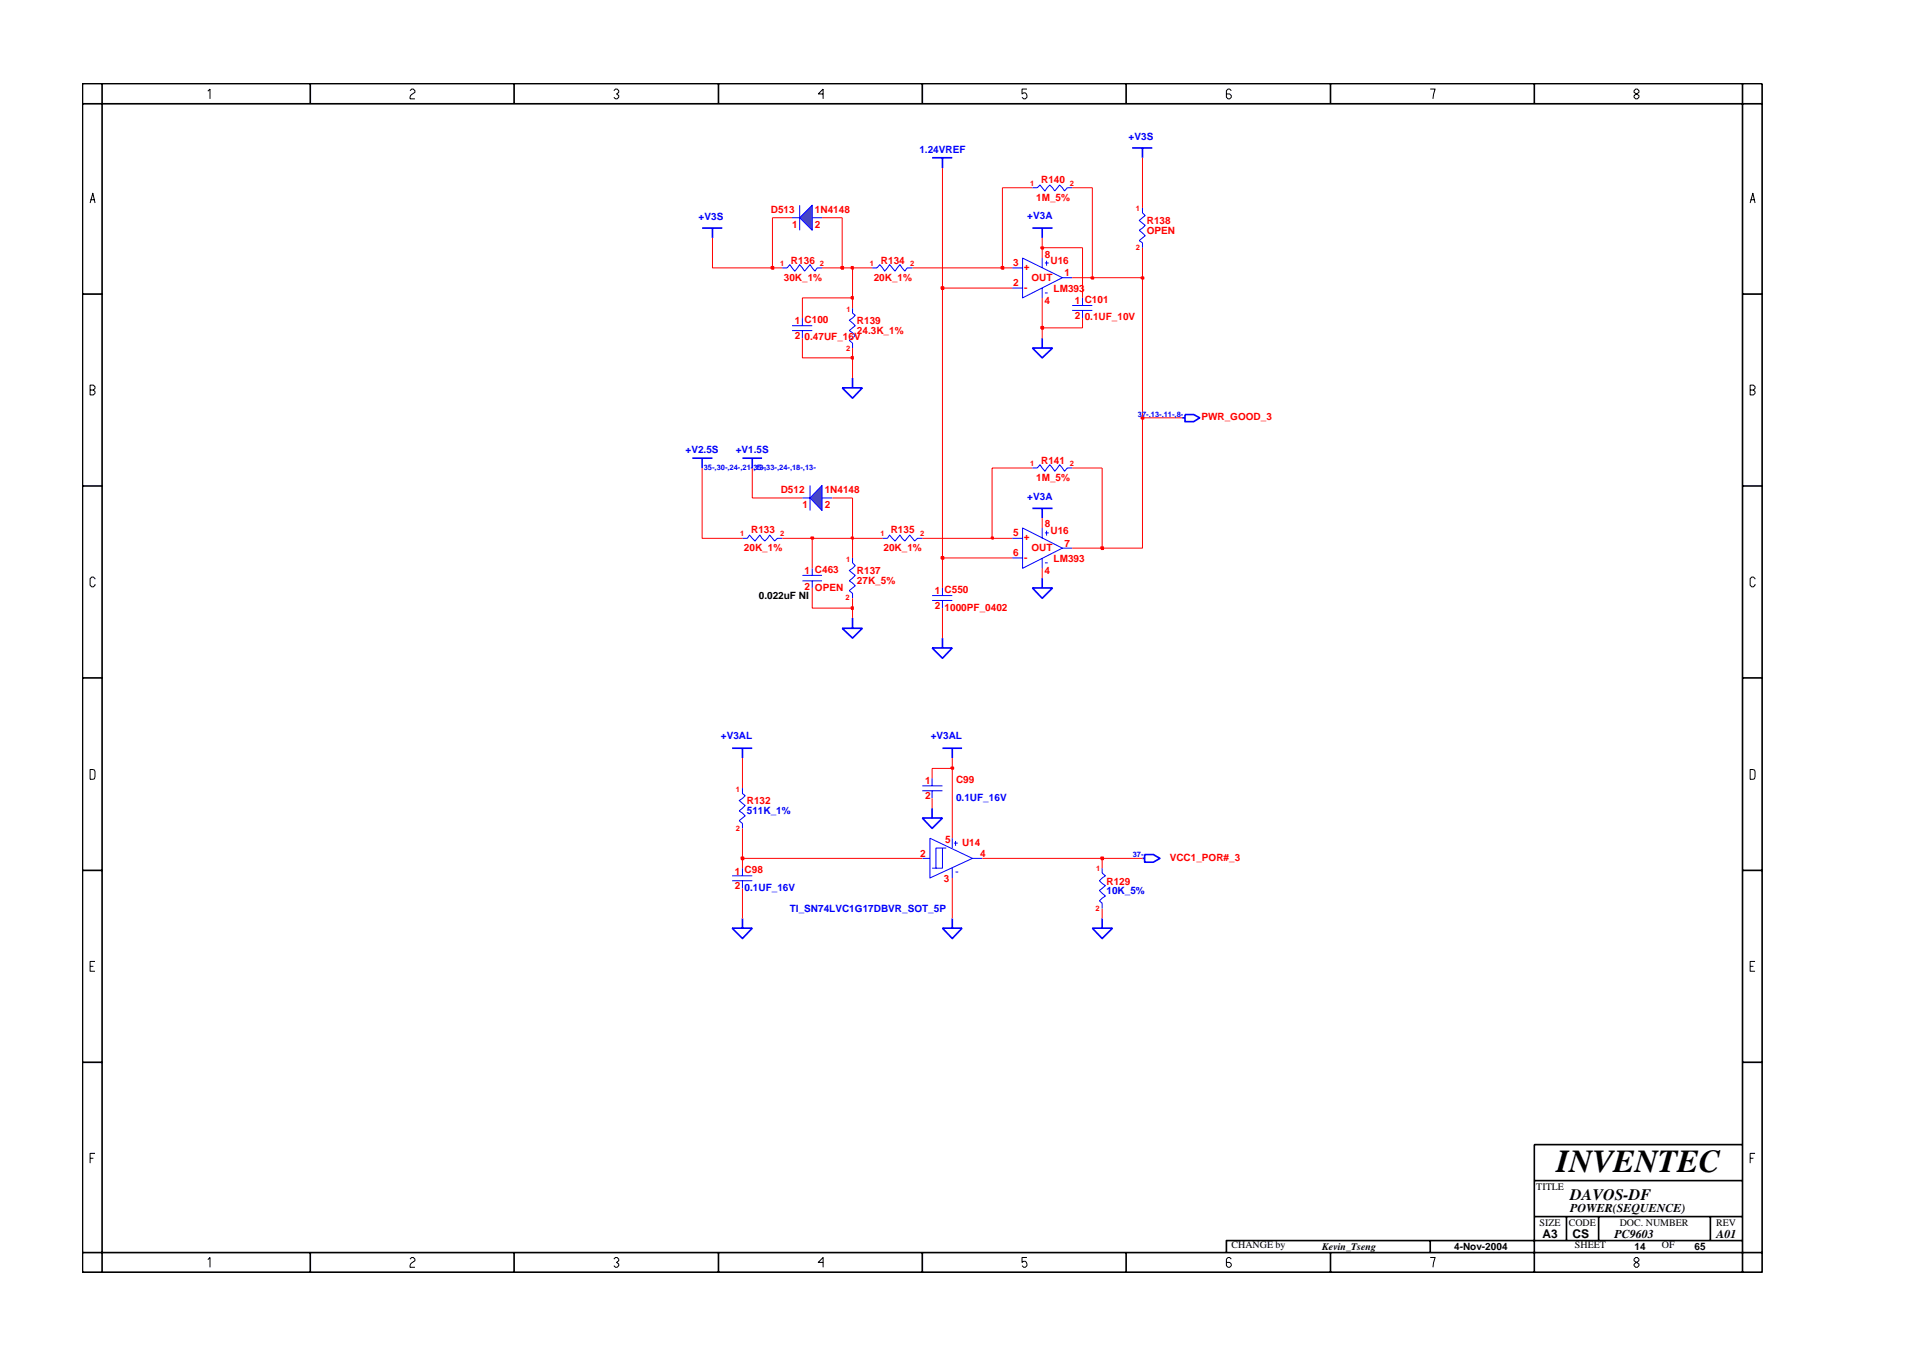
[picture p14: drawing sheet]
<svg xmlns="http://www.w3.org/2000/svg" width="297mm" height="210mm" viewBox="0 0 297 210" stroke-linecap="round" stroke-linejoin="round" font-family="sans-serif">
<defs><g id="words">
<text font-size="5" x="241.8" y="182">INVENTEC</text>
<text font-size="2.5" x="244" y="186.3">DAVOS-DF</text>
<g font-size="1.9">
<text x="244" y="188.2">POWER(SEQUENCE)</text>
<text x="239.6" y="192.2">A3</text>
<text x="244.3" y="192.3">CS</text>
<text x="250.8" y="192.2">PC9603</text>
<text x="266.6" y="192.2">A01</text>
</g>
<g font-size="1.6" fill="#00f">
<text x="142.8" y="23.7">1.24VREF</text>
<text x="175.3" y="21.8">+V3S</text>
<text x="108.5" y="34.2">+V3S</text>
<text x="159.6" y="34.1">+V3A</text>
<text x="106.5" y="70.4">+V2.5S</text>
<text x="114.3" y="70.4">+V1.5S</text>
<text x="159.6" y="77.6">+V3A</text>
<text x="112" y="114.8">+V3AL</text>
<text x="144.6" y="114.8">+V3AL</text>
<text x="148.5" y="124.3">0.1UF_16V</text>
<text x="116" y="126.4">511K_1%</text>
<text x="115.7" y="138.3">0.1UF_16V</text>
<text x="122.7" y="141.6">TI_SN74LVC1G17DBVR_SOT_5P</text>
<text x="171.9" y="138.9">10K_5%</text>
</g>
<g font-size="1.6" fill="#f00">
<text x="161.7" y="28.5">R140</text>
<text x="119.8" y="33">D513</text>
<text x="123" y="35.4">1</text>
<text x="126.6" y="33">1N4148</text>
<text x="126.6" y="35.4">2</text>
<text x="161" y="31.2">1M_5%</text>
<text x="178.2" y="34.8">R138</text>
<text x="122.9" y="40.9">R136</text>
<text x="136.9" y="40.9">R134</text>
<text x="157.4" y="41.3">3</text>
<text x="159" y="41.9">+</text>
<text x="162.3" y="40">8</text>
<text x="163.2" y="41">U16</text>
<text x="178.2" y="36.3">OPEN</text>
<text x="121.8" y="43.6">30K_1%</text>
<text x="135.7" y="43.6">20K_1%</text>
<text x="157.4" y="44.4">2</text>
<text x="159.1" y="45.1">-</text>
<text x="160.2" y="43.6">OUT</text>
<text x="162.2" y="47.2">4</text>
<text x="163.7" y="45.4">LM393</text>
<text x="165.4" y="42.9">1</text>
<text x="167" y="47.3">1 C101</text>
<text x="123.5" y="50.3">1 C100</text>
<text x="123.5" y="52.7">2</text>
<text x="125" y="52.9">0.47UF_16V</text>
<text x="133.1" y="51.8">24.3K_1%</text>
<text x="133.1" y="50.3">R139</text>
<text x="167" y="49.6">2</text>
<text x="168.5" y="49.7">0.1UF_10V</text>
<text x="186.6" y="65.3">PWR_GOOD_3</text>
<text x="161.7" y="72">R141</text>
<text x="121.3" y="76.5">D512</text>
<text x="128.1" y="76.5">1N4148</text>
<text x="161" y="74.7">1M_5%</text>
<text x="116.7" y="82.8">R133</text>
<text x="124.7" y="78.9">1</text>
<text x="128.1" y="78.9">2</text>
<text x="138.4" y="82.8">R135</text>
<text x="157.4" y="83.3">5</text>
<text x="159" y="83.8">+</text>
<text x="162.3" y="81.9">8</text>
<text x="163.2" y="83">U16</text>
<text x="115.6" y="85.5">20K_1%</text>
<text x="125" y="89.2">1 C463</text>
<text x="133.1" y="89.2">R137</text>
<text x="137.3" y="85.5">20K_1%</text>
<text x="157.4" y="86.4">6</text>
<text x="159.1" y="87.1">-</text>
<text x="160.2" y="85.6">OUT</text>
<text x="162.2" y="89.1">4</text>
<text x="163.7" y="87.3">LM393</text>
<text x="165.4" y="84.9">7</text>
<text x="125" y="91.6">2</text>
<text x="126.6" y="91.7">OPEN</text>
<text x="133.1" y="90.7">27K_5%</text>
<text x="145.2" y="92.3">1 C550</text>
<text x="145.2" y="94.6">2</text>
<text x="146.8" y="94.9">1000PF_0402</text>
<text x="116" y="124.9">R132</text>
<text x="143.7" y="121.8">1</text>
<text x="143.7" y="124.1">2</text>
<text x="148.5" y="121.6">C99</text>
<text x="146.8" y="130.9">5</text>
<text x="149.5" y="131.3">U14</text>
<text x="114.2" y="135.8">1 C98</text>
<text x="142.9" y="133.1">2</text>
<text x="146.7" y="136.9">3</text>
<text x="152.3" y="133">4</text>
<text x="171.9" y="137.4">R129</text>
<text x="181.7" y="133.7">VCC1_POR#_3</text>
<text x="114.2" y="138.1">2</text>
</g>
<g font-size="1.6">
<text x="117.9" y="93.1">0.022uF NI</text>
<text x="238.7" y="184.8">TITLE</text>
<text x="239.2" y="190.4">SIZE</text>
<text x="243.7" y="190.4">CODE</text>
<text x="251.6" y="190.4">DOC. NUMBER</text>
<text x="266.6" y="190.4">REV</text>
<text x="191.3" y="193.9">CHANGE by</text>
<text x="205.4" y="194.1">Kevin_Tseng</text>
<text x="225.9" y="194.1">4-Nov-2004</text>
<text x="244.7" y="193.9">SHEET</text>
<text x="253.9" y="194.1">14</text>
<text x="258.2" y="193.9">OF</text>
<text x="263.3" y="194.1">65</text>
</g>
<g font-size="1.2" fill="#f00">
<text x="160" y="28.8">1</text>
<text x="166.2" y="28.8">2</text>
<text x="176.5" y="32.8">1</text>
<text x="121.2" y="41.3">1</text>
<text x="127.4" y="41.3">2</text>
<text x="135.2" y="41.3">1</text>
<text x="141.4" y="41.3">2</text>
<text x="176.5" y="38.9">2</text>
<text x="131.5" y="48.4">1</text>
<text x="131.4" y="54.5">2</text>
<text x="160" y="72.3">1</text>
<text x="166.2" y="72.3">2</text>
<text x="115" y="83.3">1</text>
<text x="121.2" y="83.2">2</text>
<text x="136.8" y="83.3">1</text>
<text x="142.9" y="83.2">2</text>
<text x="131.4" y="87.2">1</text>
<text x="131.3" y="93.2">2</text>
<text x="114.3" y="123">1</text>
<text x="114.3" y="129">2</text>
<text x="170.3" y="135.3">1</text>
<text x="170.2" y="141.4">2</text>
</g>
<g font-size="1.2" fill="#00f">
<text x="176.8" y="64.7">37-,13-,11-,8-</text>
<text x="109.3" y="73">35-,30-,24-,21-,13-</text>
<text x="117" y="73">35-,33-,24-,18-,13-</text>
<text x="176" y="133.1">37-</text>
</g>
</g></defs>
<path d="M124.7 77.3h1.1M125.8 75.4v3.9M127.7 77.3h1.6M160.4 72.7h.7l.5-.5 .7 1 .8-1 .8 1 .7-1 .8 1 .4-.5h.8" fill="none" stroke="#00f" stroke-width=".16"/>
<path d="M127.7 75.4v3.9l-1.9-2z" fill="#3c3cc8"/>
<path d="M123 33.8h1.2M124.2 31.9v3.9M126.2 33.8h1.5M127.7 75.4v3.9l-1.9-2zM115.3 83.6h.8l.3-.5 .9 .9 .8-.9 .7 .9 .8-.9 .7 .9 .5-.4h.7" fill="none" stroke="#00f" stroke-width=".16"/>
<path d="M126.2 31.9v3.9l-2-2z" fill="#3c3cc8"/>
<g fill="none" stroke="#00f" stroke-width=".16">
<path d="M126.2 31.9v3.9l-2-2zM160.4 29.2h.7l.5-.5 .7 1 .8-1 .8 1 .7-1 .8 1 .4-.5h.8M177.5 32.3v.7l.4 .5-.9 .7 .9 .8-.9 .8 .9 .8-.9 .8 .5 .3v.8M121.5 41.6h.8l.4-.5 .8 1 .7-1 .8 1 .8-1 .8 1 .3-.5h.8M123 50.6h3.2M123 51.3h3.2M124.7 49.4v1.2M124.7 51.3v1.2M132.4 47.9v.7l.5 .4-1 .7 1 .9-1 .7 1 .8-1 .8 .5 .4v.7M135.5 41.6h.8l.4-.5 .7 1 .8-1 .9 1 .7-1 .8 1 .3-.5h.9M157.3 41.6h1.6M157.3 44.7h1.6"/>
<path d="M158.9 40.1l6.1 3-6.1 3.2zM161.9 40.1v1.5M161.9 44.7v1.6M162.3 40.8h.6M162.3 45.5h.5M162.6 40.5v.8M165 43.1h1.6M166.6 47.4h3.1M166.6 48.2h3.1M168.2 46.3v1.1M168.2 48.2v1.2M124.7 89.4h3"/>
<path d="M124.7 90.2h3M126.2 88.3v1.1M126.2 90.2v1.1M132.4 86.6v.8l.5 .4-1 .8 1 .8-1 .8 1 .8-1 .7 .5 .4v.8M137.1 83.6h.8l.3-.5 .9 .9 .7-.9 .8 .9 .7-.9 .8 .9 .4-.4h.8M144.8 92.5h3.1M144.8 93.2h3.1M146.4 91.3v1.2M146.4 93.2v1.2M157.3 83.6h1.6M157.3 86.6h1.6M158.9 82l6.1 3.1-6.1 3.2z"/>
<path d="M161.9 82v1.6M161.9 86.6v1.7M162.3 82.7h.6M162.3 87.4h.5M162.6 82.4v.8M165 85.1h1.6M113.7 136h3.2M113.7 136.8h3.2M115.3 122.4v.8l.5 .4-1 .7 1 .8-1 .8 1 .8-1 .8 .5 .4v.7M115.3 134.8v1.2M115.3 136.8v1.2M143.3 122h3.1"/>
<path d="M143.3 122.8h3.1M143.3 133.3h1.2M144.5 130.2l6.6 3.1-6.6 3zM144.8 120.8v1.2M144.8 122.8v1.2M146.4 131.7v3.1h-1M147 131.7h-1.6v3.1h-.6M147.9 130.2v1.5M147.9 134.8v1.5M148.2 130.9h.6M148.4 130.6v.7M148.4 135.4h.5"/>
<path d="M151.1 133.3h1.5M171.2 134.8v.8l.5 .4-.9 .8 .9 .7-.9 .8 .9 .8-.9 .8 .4 .3v.9"/>
</g>
<g fill="none" stroke="#00f" stroke-width=".25">
<path d="M109.1 35.4h3.1M110.7 35.4v1.5M144.8 24.5h3.1M146.4 24.5v1.6M160.4 35.4h3.1M161.9 35.4v1.5M175.9 23h3.1M177.5 23v1.5M132.4 58.7v1.5M160.4 54h3.1l-1.6 1.6zM161.9 52.5v1.5M107.6 71.1h3.1"/>
<path d="M109.1 71.1v1.6M115.3 71.1h3.1M116.9 71.1v1.6M130.8 60.2h3.2l-1.6 1.6zM160.4 78.9h3.1M161.9 78.9v1.6M183.7 64.9h.4M184.1 64.4h1.3l1 .5-1 .6h-1.3zM130.8 97.6h3.2l-1.6 1.5zM132.4 96v1.6M146.4 99.1v1.5M160.4 91.3h3.1l-1.6 1.6z"/>
<path d="M161.9 89.8v1.5M113.7 116.2h3.2M115.3 116.2v1.5M144.8 100.6h3.1l-1.5 1.6zM146.4 116.2h3.1M147.9 116.2v1.5M143.3 127h3.1l-1.6 1.6zM144.8 125.5v1.5M177.5 133.3h.3M177.8 132.7h1.4l1 .6-1 .6h-1.4zM113.7 144.1h3.2l-1.6 1.6zM115.3 142.6v1.5"/>
<path d="M146.4 144.1h3.1l-1.6 1.6zM147.9 142.6v1.5M169.7 144.1h3.1l-1.6 1.6zM171.2 142.6v1.5"/>
</g>
<path d="M115.3 133.3v1.5M115.3 138v4.6M147.9 136.3v6.3M171.2 133.3v1.5M171.2 141.1v1.5" fill="none" stroke="#f00" stroke-width=".16"/>
<path d="M115.2 133.1h.3v.4h-.3z" fill-rule="evenodd" fill="#8e2323"/>
<path d="M115.2 133.1h.3v.4h-.3z" fill="none" stroke="#f00" stroke-width=".25"/>
<path d="M115.3 128.6v4.7h28M152.6 133.3h18.6" fill="none" stroke="#f00" stroke-width=".16"/>
<path d="M171.1 133.1h.3v.4h-.3z" fill-rule="evenodd" fill="#8e2323"/>
<path d="M171.1 133.1h.3v.4h-.3z" fill="none" stroke="#f00" stroke-width=".25"/>
<path d="M115.3 117.7v4.7M144.8 120.8v-1.5h3.1v10.9M144.8 124v1.5M171.2 133.3h6.3" fill="none" stroke="#f00" stroke-width=".16"/>
<path d="M147.8 119.2h.3v.2h-.3z" fill-rule="evenodd" fill="#8e2323"/>
<path d="M147.8 119.2h.3v.2h-.3z" fill="none" stroke="#f00" stroke-width=".25"/>
<path d="M126.2 91.3v3.1h6.2v1.6M146.4 94.4v4.7M147.9 117.7v1.6" fill="none" stroke="#f00" stroke-width=".16"/>
<path d="M132.3 94.3h.2v.3h-.2z" fill-rule="evenodd" fill="#8e2323"/>
<path d="M132.3 94.3h.2v.3h-.2z" fill="none" stroke="#f00" stroke-width=".25"/>
<path d="M126.2 83.6v4.7M132.4 83.6v3M132.4 92.9v1.5M146.4 86.6v4.7M161.9 88.3v1.5" fill="none" stroke="#f00" stroke-width=".16"/>
<path d="M146.2 86.5h.4v.3h-.4z" fill-rule="evenodd" fill="#8e2323"/>
<path d="M146.2 86.5h.4v.3h-.4z" fill="none" stroke="#f00" stroke-width=".25"/>
<path d="M146.4 44.7v41.9h10.9M166.6 85.1h4.6" fill="none" stroke="#f00" stroke-width=".16"/>
<path d="M171.1 84.9h.3v.4h-.3z" fill-rule="evenodd" fill="#8e2323"/>
<path d="M171.1 84.9h.3v.4h-.3z" fill="none" stroke="#f00" stroke-width=".25"/>
<path d="M109.1 72.7v10.9h6.2M177.5 64.9v20.2h-6.3v-12.4M121.5 83.6h4.7" fill="none" stroke="#f00" stroke-width=".16"/>
<path d="M126 83.4h.4v.3h-.4z" fill-rule="evenodd" fill="#8e2323"/>
<path d="M126 83.4h.4v.3h-.4z" fill="none" stroke="#f00" stroke-width=".25"/>
<path d="M126.2 83.6h6.2" fill="none" stroke="#f00" stroke-width=".16"/>
<path d="M132.3 83.4h.2v.3h-.2z" fill-rule="evenodd" fill="#8e2323"/>
<path d="M132.3 83.4h.2v.3h-.2z" fill="none" stroke="#f00" stroke-width=".25"/>
<path d="M132.4 77.3v6.3h4.7M143.3 83.6h10.8" fill="none" stroke="#f00" stroke-width=".16"/>
<path d="M154 83.4h.3v.3h-.3z" fill-rule="evenodd" fill="#8e2323"/>
<path d="M154 83.4h.3v.3h-.3z" fill="none" stroke="#f00" stroke-width=".25"/>
<path d="M116.9 72.7v4.6h7.8M129.3 77.3h3.1M160.4 72.7h-6.3v10.9h3.2M166.6 72.7h4.6M161.9 80.5v1.5" fill="none" stroke="#f00" stroke-width=".16"/>
<path d="M177.3 64.8h.4v.3h-.4z" fill-rule="evenodd" fill="#8e2323"/>
<path d="M177.3 64.8h.4v.3h-.4z" fill="none" stroke="#f00" stroke-width=".25"/>
<path d="M124.7 52.5v3.1h7.7v3.1M177.5 43.1v21.8h6.2" fill="none" stroke="#f00" stroke-width=".16"/>
<path d="M132.3 55.4h.2v.3h-.2z" fill-rule="evenodd" fill="#8e2323"/>
<path d="M132.3 55.4h.2v.3h-.2z" fill="none" stroke="#f00" stroke-width=".25"/>
<path d="M132.4 54v1.6M161.9 50.9v1.6" fill="none" stroke="#f00" stroke-width=".16"/>
<path d="M161.7 50.7h.4v.4h-.4z" fill-rule="evenodd" fill="#8e2323"/>
<path d="M161.7 50.7h.4v.4h-.4z" fill="none" stroke="#f00" stroke-width=".25"/>
<path d="M132.4 47.9v-1.6h-7.7v3.1M161.9 46.3v4.6h6.3v-1.5" fill="none" stroke="#f00" stroke-width=".16"/>
<path d="M132.3 46.1h.2v.3h-.2z" fill-rule="evenodd" fill="#8e2323"/>
<path d="M132.3 46.1h.2v.3h-.2z" fill="none" stroke="#f00" stroke-width=".25"/>
<path d="M168.2 38.5v7.8M132.4 41.6v4.7" fill="none" stroke="#f00" stroke-width=".16"/>
<path d="M146.2 44.6h.4v.3h-.4z" fill-rule="evenodd" fill="#8e2323"/>
<path d="M146.2 44.6h.4v.3h-.4z" fill="none" stroke="#f00" stroke-width=".25"/>
<path d="M146.4 26.1v18.6h10.9M166.6 43.1h3.1" fill="none" stroke="#f00" stroke-width=".16"/>
<path d="M169.5 43h.4v.3h-.4z" fill-rule="evenodd" fill="#8e2323"/>
<path d="M169.5 43h.4v.3h-.4z" fill="none" stroke="#f00" stroke-width=".25"/>
<path d="M169.7 29.2v13.9h7.8" fill="none" stroke="#f00" stroke-width=".16"/>
<path d="M177.3 43h.4v.3h-.4z" fill-rule="evenodd" fill="#8e2323"/>
<path d="M177.3 43h.4v.3h-.4z" fill="none" stroke="#f00" stroke-width=".25"/>
<path d="M110.7 36.9v4.7h9.3M177.5 38.5v4.6" fill="none" stroke="#f00" stroke-width=".16"/>
<path d="M119.8 41.4h.4v.4h-.4z" fill-rule="evenodd" fill="#8e2323"/>
<path d="M119.8 41.4h.4v.4h-.4z" fill="none" stroke="#f00" stroke-width=".25"/>
<path d="M120 33.8v7.8h1.5M127.7 41.6h3.1" fill="none" stroke="#f00" stroke-width=".16"/>
<path d="M130.7 41.4h.3v.4h-.3z" fill-rule="evenodd" fill="#8e2323"/>
<path d="M130.7 41.4h.3v.4h-.3z" fill="none" stroke="#f00" stroke-width=".25"/>
<path d="M130.8 33.8v7.8h1.6" fill="none" stroke="#f00" stroke-width=".16"/>
<path d="M132.3 41.4h.2v.4h-.2z" fill-rule="evenodd" fill="#8e2323"/>
<path d="M132.3 41.4h.2v.4h-.2z" fill="none" stroke="#f00" stroke-width=".25"/>
<path d="M132.4 41.6h3.1M141.8 41.6h13.9" fill="none" stroke="#f00" stroke-width=".16"/>
<path d="M155.6 41.4h.3v.4h-.3z" fill-rule="evenodd" fill="#8e2323"/>
<path d="M155.6 41.4h.3v.4h-.3z" fill="none" stroke="#f00" stroke-width=".25"/>
<path d="M155.7 29.2v12.4h1.6M161.9 38.5v1.6" fill="none" stroke="#f00" stroke-width=".16"/>
<path d="M161.7 38.4h.4v.2h-.4z" fill-rule="evenodd" fill="#8e2323"/>
<path d="M161.7 38.4h.4v.2h-.4z" fill="none" stroke="#f00" stroke-width=".25"/>
<path d="M120 33.8h3M127.7 33.8h3.1M155.7 29.2h4.7M161.9 36.9v1.6h6.3M166.6 29.2h3.1M177.5 24.5v7.8" fill="none" stroke="#f00" stroke-width=".16"/>
<g fill="none" stroke="#000" stroke-width=".25">
<path d="M12.8 13h261v184.6h-261zM12.8 16.1h261M15.9 13v184.6M48.2 13v3.1M79.9 13v3.1M111.6 13v3.1M143.3 13v3.1M174.9 13v3.1M206.7 13v3.1M238.4 13v3.1M270.7 13v184.6M12.8 45.7h3.1"/>
<path d="M270.7 45.7h3.1M12.8 75.5h3.1M270.7 75.5h3.1M12.8 105.3h3.1M270.7 105.3h3.1M12.8 135.2h3.1M270.7 135.2h3.1M12.8 165h3.1M270.7 165h3.1M270.7 177.7h-32.3v19.9M12.8 194.5h261M48.2 194.5v3.1"/>
<path d="M79.9 194.5v3.1M111.6 194.5v3.1M143.3 194.5v3.1M174.9 194.5v3.1M206.7 194.5v3.1M222.2 192.6v1.9M238.4 183.3h32.3M238.4 188.9h32.3M243.4 188.9v3.7M248.4 188.9v3.7M265.7 188.9v3.7M270.7 192.6h-80.2v1.9"/>
</g>
<g fill="none" stroke="#000" stroke-width=".16">
<path d="M32.3 14.2l.3-.4v1.6M63.7 14.1l.3-.3h.2l.3 .3v.2l-.5 .4-.3 .4v.3h.8M95.4 14.1l.2-.3h.3l.2 .3v.2l-.3 .3 .3 .2v.3l-.2 .3h-.3l-.2-.3M127.9 14.6h-.8l.8-.8v1.6M159.5 13.8h-.7v.8l.2-.2a.5 .5 0 0 1 .5 .7l-.2 .3h-.3l-.2-.3M191.3 14.1l-.3-.3h-.2l-.3 .3v1l.3 .3h.2l.3-.3v-.3l-.3-.2h-.5M222.2 13.8h.8l-.4 1.6M253.9 14.1l.2-.3h.3l.2 .3v.2l-.7 .5v.3l.2 .3h.3l.2-.3v-.3l-.7-.5zM14 31.5l.4-1.5 .4 1.5M14.1 31h.6M271.9 31.5l.4-1.5 .4 1.5M272 31h.6"/>
<path d="M14 59.8h.5l.3 .3v.2l-.3 .3 .3 .2v.3l-.3 .2h-.5zM14 60.6h.5M271.9 60.6h.5l.3-.3v-.2l-.3-.3h-.5v1.5h.5l.3-.2v-.3l-.3-.2M14.8 89.9l-.3-.3h-.2l-.3 .3v1l.3 .2h.2l.3-.2v-.2M272.7 89.9l-.3-.3h-.3l-.2 .3v1l.2 .2h.3l.3-.2v-.2M14 119.5l.7 .1 .1 .2-.1 1.1-.7 .1zM271.9 119.5l.7 .1 .1 .2-.1 1.1-.7 .1zM14 150.1h.5M14.8 149.3h-.8v1.5h.8M271.9 150.1h.5M272.7 149.3h-.8v1.5h.8M14 179.9h.5"/>
<path d="M14.8 179.1h-.8v1.5M271.9 179.9h.5M272.7 179.1h-.8v1.5M32.3 195.6l.3-.3v1.5M63.7 195.5l.3-.2h.2l.3 .2v.3l-.7 .5-.1 .2v.3h.8M95.4 195.5l.2-.2h.3l.2 .2v.3l-.3 .2 .3 .3v.2l-.2 .3h-.3l-.2-.3M127.9 196h-.8l.8-.7v1.5M159.5 195.3h-.7v.7l.2-.1a.5 .5 0 0 1 .5 .6l-.2 .3h-.3l-.2-.3M191.3 195.5l-.3-.2h-.2l-.3 .2v1l.3 .3h.2l.3-.3v-.2l-.3-.3h-.5M222.2 195.3h.8l-.4 1.5M254.1 195.3l-.2 .2v.3l.7 .5v.2l-.2 .3h-.3l-.2-.3v-.2l.7-.5v-.3l-.2-.2z"/>
</g>
<use href="#words"/>
</svg>
